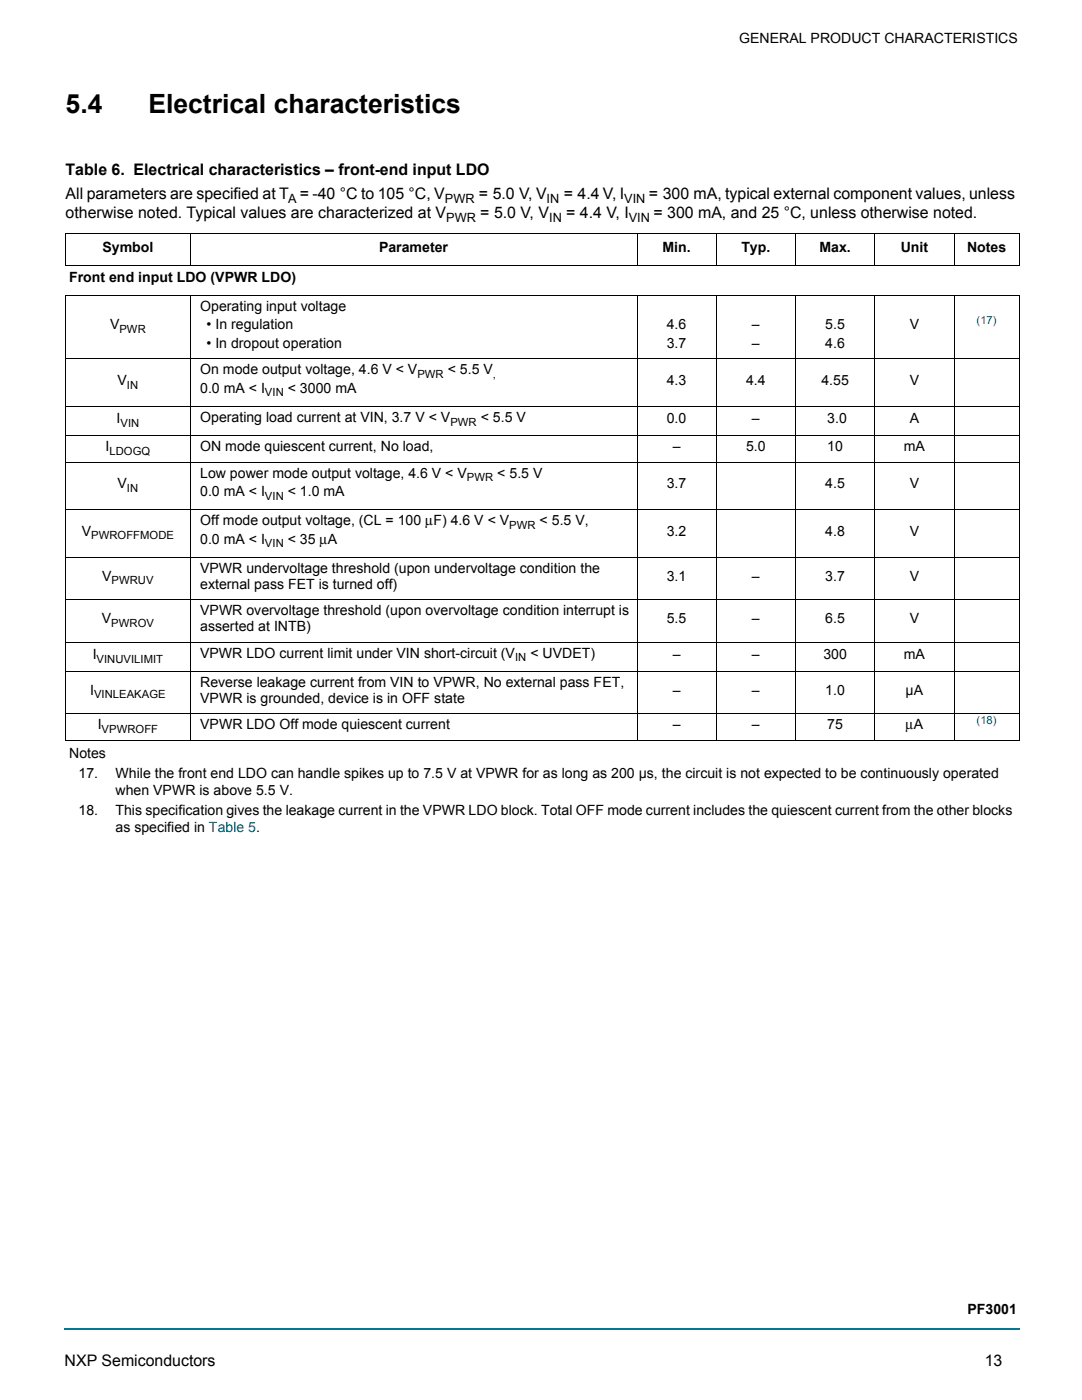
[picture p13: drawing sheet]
<svg xmlns="http://www.w3.org/2000/svg" width="216mm" height="279mm" viewBox="0 0 216 279" stroke-linecap="round" stroke-linejoin="round" font-family="sans-serif">
<defs><g id="words">
<g font-size="5.3">
<text x="13.1" y="22.5">5.4</text>
<text x="29.6" y="22.5">Electrical characteristics</text>
</g>
<g font-size="3.2">
<text x="13.1" y="34.9">Table 6. Electrical characteristics – front-end input LDO</text>
<text x="13.1" y="39.6">All parameters are specified at T = -40 °C to 105 °C, V</text>
<text x="95.6" y="39.6">= 5.0 V, V</text>
<text x="112.5" y="39.6">= 4.4 V, I</text>
<text x="129.5" y="39.6">= 300 mA, typical external component values, unless</text>
<text x="13.1" y="43.5">otherwise noted. Typical values are characterized at V</text>
<text x="95.8" y="43.5">= 5.0 V, V</text>
<text x="113" y="43.5">= 4.4 V, I</text>
<text x="130.4" y="43.5">= 300 mA, and 25 °C, unless otherwise noted.</text>
<text x="12.9" y="272.5">NXP Semiconductors</text>
<text x="196.5" y="272.5">13</text>
</g>
<g font-size="2.8">
<text x="147.5" y="8.5">GENERAL PRODUCT CHARACTERISTICS</text>
<text x="20.4" y="50.3">Symbol</text>
<text x="75.6" y="50.3">Parameter</text>
<text x="132.2" y="50.3">Min.</text>
<text x="147.9" y="50.3">Typ.</text>
<text x="163.5" y="50.3">Max.</text>
<text x="179.7" y="50.3">Unit</text>
<text x="193" y="50.3">Notes</text>
<text x="13.8" y="56.4">Front end input LDO (VPWR LDO)</text>
<text x="21.9" y="65.7">V</text>
<text x="39.9" y="62">Operating input voltage</text>
<text x="41.2" y="65.7">• In regulation</text>
<text x="133.1" y="65.7">4.6</text>
<text x="150.1" y="65.7">–</text>
<text x="164.7" y="65.7">5.5</text>
<text x="181.5" y="65.7">V</text>
<text x="41.2" y="69.4">• In dropout operation</text>
<text x="133.1" y="69.4">3.7</text>
<text x="150.1" y="69.4">–</text>
<text x="164.7" y="69.4">4.6</text>
<text x="23.5" y="76.8">V</text>
<text x="39.9" y="74.7">On mode output voltage, 4.6 V &lt; V</text>
<text x="89.3" y="74.7">&lt; 5.5 V</text>
<text x="133.1" y="76.8">4.3</text>
<text x="148.9" y="76.8">4.4</text>
<text x="163.9" y="76.8">4.55</text>
<text x="181.5" y="76.8">V</text>
<text x="39.9" y="78.4">0.0 mA &lt; I</text>
<text x="57.4" y="78.4">&lt; 3000 mA</text>
<text x="23.3" y="84.5">I</text>
<text x="39.9" y="84.2">Operating load current at VIN, 3.7 V &lt; V</text>
<text x="95.9" y="84.2">&lt; 5.5 V</text>
<text x="133.1" y="84.5">0.0</text>
<text x="150.1" y="84.5">–</text>
<text x="165.1" y="84.5">3.0</text>
<text x="181.5" y="84.5">A</text>
<text x="21.1" y="90">I</text>
<text x="39.9" y="90">ON mode quiescent current, No load,</text>
<text x="39.9" y="95.3">Low power mode output voltage, 4.6 V &lt; V</text>
<text x="99.2" y="95.3">&lt; 5.5 V</text>
<text x="134.2" y="90">–</text>
<text x="148.9" y="90">5.0</text>
<text x="165.1" y="90">10</text>
<text x="180.3" y="90">mA</text>
<text x="23.5" y="97.4">V</text>
<text x="39.9" y="99">0.0 mA &lt; I</text>
<text x="57.4" y="99">&lt; 1.0 mA</text>
<text x="133.1" y="97.4">3.7</text>
<text x="164.7" y="97.4">4.5</text>
<text x="181.5" y="97.4">V</text>
<text x="16.3" y="106.9">V</text>
<text x="39.9" y="104.8">Off mode output voltage, (CL = 100 μF) 4.6 V &lt; V</text>
<text x="107.7" y="104.8">&lt; 5.5 V,</text>
<text x="133.1" y="106.9">3.2</text>
<text x="164.7" y="106.9">4.8</text>
<text x="181.5" y="106.9">V</text>
<text x="39.9" y="108.5">0.0 mA &lt; I</text>
<text x="57.4" y="108.5">&lt; 35 μA</text>
<text x="20.4" y="115.9">V</text>
<text x="39.9" y="114.3">VPWR undervoltage threshold (upon undervoltage condition the</text>
<text x="39.9" y="117.5">external pass FET is turned off)</text>
<text x="133.1" y="115.9">3.1</text>
<text x="150.1" y="115.9">–</text>
<text x="164.7" y="115.9">3.7</text>
<text x="181.5" y="115.9">V</text>
<text x="20.3" y="124.4">V</text>
<text x="39.9" y="122.8">VPWR overvoltage threshold (upon overvoltage condition interrupt is</text>
<text x="39.9" y="126">asserted at INTB)</text>
<text x="133.1" y="124.4">5.5</text>
<text x="150.1" y="124.4">–</text>
<text x="164.7" y="124.4">6.5</text>
<text x="181.5" y="124.4">V</text>
<text x="18.5" y="131.5">I</text>
<text x="39.9" y="131.3">VPWR LDO current limit under VIN short-circuit (V</text>
<text x="105.8" y="131.3">&lt; UVDET)</text>
<text x="134.2" y="131.5">–</text>
<text x="150.1" y="131.5">–</text>
<text x="164.3" y="131.5">300</text>
<text x="180.3" y="131.5">mA</text>
<text x="39.9" y="137.1">Reverse leakage current from VIN to VPWR, No external pass FET,</text>
<text x="18" y="138.7">I</text>
<text x="39.9" y="140.3">VPWR is grounded, device is in OFF state</text>
<text x="134.2" y="138.7">–</text>
<text x="150" y="138.7">–</text>
<text x="164.7" y="138.7">1.0</text>
<text x="180.7" y="138.7">µA</text>
<text x="19.5" y="145.5">I</text>
<text x="39.9" y="145.5">VPWR LDO Off mode quiescent current</text>
<text x="134.2" y="145.5">–</text>
<text x="150" y="145.5">–</text>
<text x="165.1" y="145.5">75</text>
<text x="180.7" y="145.5">μA</text>
<text x="13.8" y="151.4">Notes</text>
<text x="15.7" y="155.2">17.</text>
<text x="23" y="155.2">While the front end LDO can handle spikes up to 7.5 V at VPWR for as long as 200 µs, the circuit is not expected to be continuously operated</text>
<text x="23.1" y="158.7">when VPWR is above 5.5 V.</text>
<text x="15.7" y="162.6">18.</text>
<text x="23.1" y="166.1">as specified in Table 5.</text>
<text x="23.1" y="162.6">This specification gives the leakage current in the VPWR LDO block. Total OFF mode current includes the quiescent current from the other blocks</text>
<text x="193.1" y="262.2">PF3001</text>
</g>
<g font-size="2.5">
<text x="57.5" y="40.4">A</text>
<text x="88.8" y="40.4">PWR</text>
<text x="109.1" y="40.4">IN</text>
<text x="124.6" y="40.4">VIN</text>
<text x="89" y="44.3">PWR</text>
<text x="109.6" y="44.3">IN</text>
<text x="125.5" y="44.3">VIN</text>
</g>
<g font-size="2.2" fill="#00f">
<text x="194.9" y="64.6">(17)</text>
<text x="194.9" y="144.4">(18)</text>
</g>
<g font-size="2.2">
<text x="23.8" y="66.4">PWR</text>
<text x="25.3" y="77.5">IN</text>
<text x="83.3" y="75.4">PWR</text>
<text x="98.4" y="75.4">,</text>
<text x="52.9" y="79.1">VIN</text>
<text x="24" y="85.2">VIN</text>
<text x="89.9" y="84.9">PWR</text>
<text x="21.8" y="90.7">LDOGQ</text>
<text x="25.3" y="98.1">IN</text>
<text x="52.9" y="99.7">VIN</text>
<text x="93.2" y="96">PWR</text>
<text x="18.2" y="107.6">PWROFFMODE</text>
<text x="101.6" y="105.5">PWR</text>
<text x="52.9" y="109.2">VIN</text>
<text x="22.3" y="116.6">PWRUV</text>
<text x="22.2" y="125.1">PWROV</text>
<text x="102.8" y="132">IN</text>
<text x="19.3" y="132.2">VINUVILIMIT</text>
<text x="18.8" y="139.4">VINLEAKAGE</text>
<text x="20.3" y="146.2">VPWROFF</text>
</g>
</g></defs>
<path d="M12.7 265h.2v.4h-.2z" fill="#057790"/>
<path d="M12.9 265.2h190.6" fill="none" stroke="#057790" stroke-width=".36"/>
<g fill="#fff">
<path d="M13.1 46.7h24.9v6.2h-24.9z"/>
<path d="M38 46.7h89.1v6.2h-89.1z"/>
<path d="M127.1 46.7h15.8v6.2h-15.8z"/>
<path d="M142.9 46.7h15.8v6.2h-15.8z"/>
<path d="M158.7 46.7h15.9v6.2h-15.9z"/>
<path d="M174.6 46.7h15.8v6.2h-15.8z"/>
<path d="M190.4 46.7h13v6.2h-13z"/>
</g>
<g fill="none" stroke="#000" stroke-width=".2">
<path d="M13 46.7h190.5M13 52.9h190.5M13 58.9h190.5M13.1 46.8v6M13.1 59v88.6M38 46.6v6.4M38 58.8v89M127.1 46.6v6.4M127.1 58.8v89M142.9 46.6v6.4M142.9 58.8v89M158.7 46.6v6.4"/>
<path d="M158.7 58.8v89M174.6 46.6v6.4M174.6 58.8v89M190.4 46.6v6.4M190.4 58.8v89M203.4 46.8v6M203.4 59v88.6M13 71.6h190.5M13 81.1h190.5M13 86.9h190.5M13 92.2h190.5M13 101.7h190.5"/>
<path d="M13 111.2h190.5M13 119.7h190.5M13 128.1h190.5M13 133.9h190.5M13 142.4h190.5M13 147.7h190.5"/>
</g>
<use href="#words"/>
</svg>
